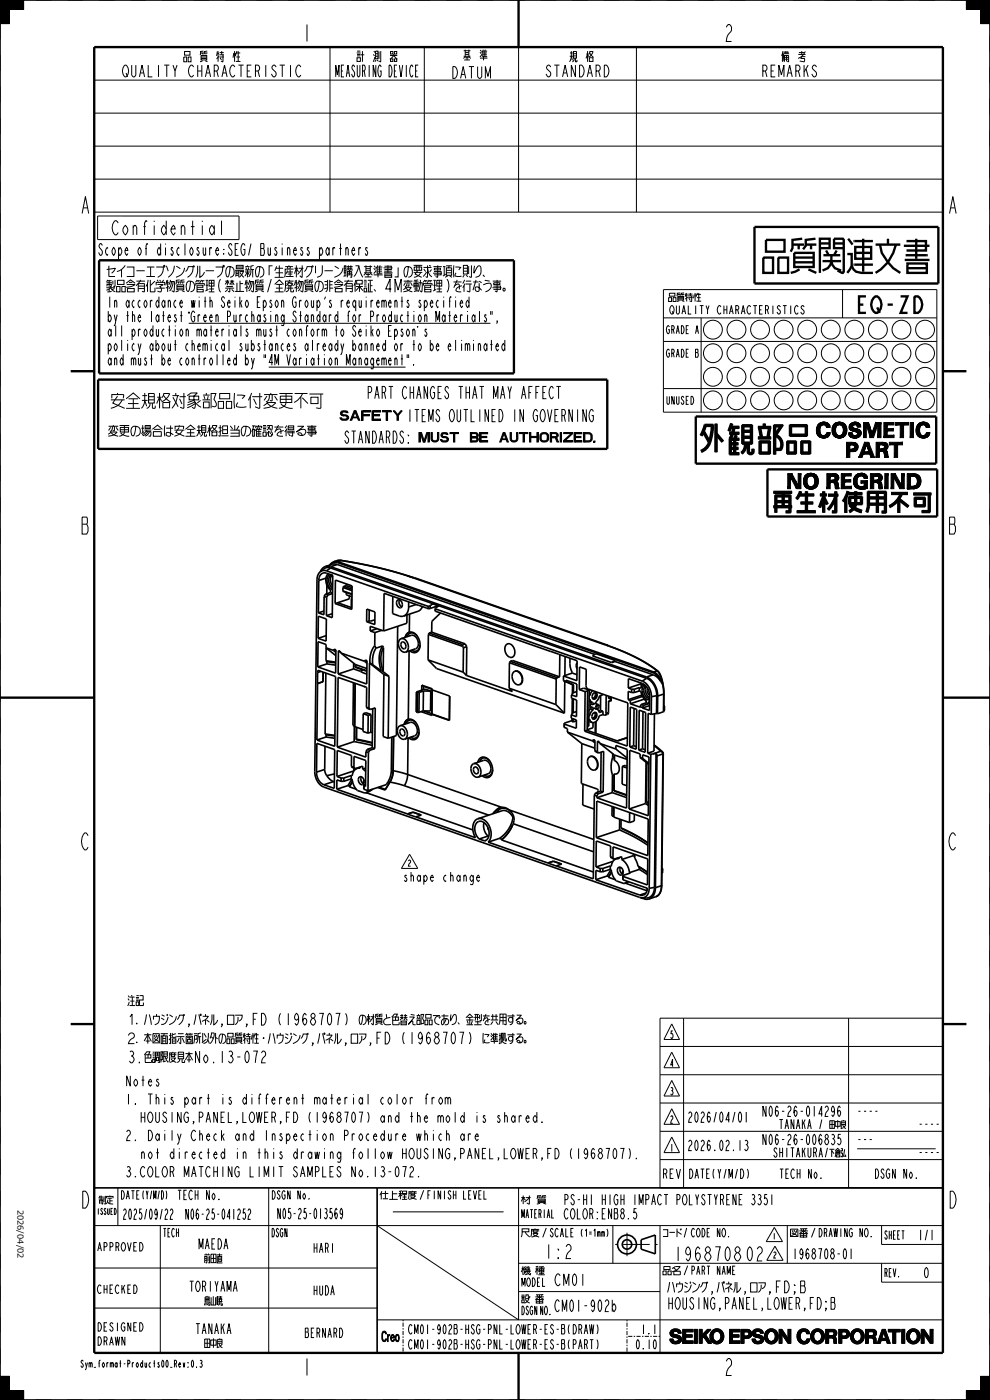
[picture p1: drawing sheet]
<svg xmlns="http://www.w3.org/2000/svg" width="210mm" height="297mm" viewBox="0 0 210 297" stroke-linecap="round" stroke-linejoin="round" font-family="sans-serif">
<defs><g id="words">
<text font-size="10.4" x="161.5" y="58.1">品質関連文</text>
<g font-size="4.7">
<text x="64" y="8.8">1</text>
<text x="153.5" y="8.8">2</text>
<text x="17" y="45.3">A</text>
<text x="201" y="45.3">A</text>
<text x="23.4" y="86.7">安全規格対象部品に付変更不可</text>
<text x="17" y="113.3">B</text>
<text x="201" y="113.3">B</text>
<text x="17" y="180.3">C</text>
<text x="201" y="180.3">C</text>
<text x="17" y="256.3">D</text>
<text x="201" y="256.3">D</text>
<text x="64" y="291.8">1</text>
<text x="153.5" y="291.8">2</text>
</g>
<g font-size="4.6">
<text x="181.5" y="66.4">EQ-ZD</text>
<text x="172.9" y="92.8">COSMETIC</text>
<text x="179.2" y="97">PART</text>
<text x="166.8" y="103.7">NO REGRIND</text>
</g>
<g font-size="3.9">
<text x="23.5" y="49.8">Confidential</text>
<text x="115.4" y="267">1:2</text>
<text x="142.8" y="267.5">196870802</text>
</g>
<g font-size="3.6">
<text x="22.5" y="58.9">セイコーエプソングループの最新の「生産材グリーン購入基準書」の要求事項に則り、</text>
<text x="22.5" y="62">製品含有化学物質の管理(禁止物質/全廃物質の非含有保証、4M変動管理)を行なう事。</text>
</g>
<g font-size="3.4">
<text x="77.7" y="84.6">PART CHANGES THAT MAY AFFECT</text>
<text x="86.2" y="89.5">ITEMS OUTLINED IN GOVERNING</text>
<text x="22.9" y="92.6">変更の場合は安全規格担当の確認を得る事</text>
<text x="72.8" y="94">STANDARDS:</text>
</g>
<g font-size="3.3">
<text x="24.7" y="16.3">QUALITY CHARACTERISTIC</text>
<text x="33.6" y="13.2">品　質　特　性</text>
<text x="70.3" y="16.3">MEASURING DEVICE</text>
<text x="71.9" y="13.2">計　測　器</text>
<text x="94.3" y="16.6">DATUM</text>
<text x="96" y="12.9">基　準</text>
<text x="114.2" y="16.3">STANDARD</text>
<text x="118.5" y="13.2">規　格</text>
<text x="160.2" y="16.3">REMARKS</text>
<text x="163.5" y="13.2">備　考</text>
<text x="20.7" y="54.2">Scope of disclosure：</text>
<text x="48.2" y="54.2">SEG/ Business partners</text>
<text x="27" y="213.5">注記</text>
<text x="27" y="217.5">１．ハウジング,パネル,ロア,FD (1968707) の材質と色替え部品であり、金型を共用する。</text>
<text x="27" y="221.5">２．本図面指示箇所以外の品質特性・ハウジング,パネル,ロア,FD (1968707) に準拠する。</text>
<text x="27" y="225.5">3.色調限度見本No.13-072</text>
<text x="117.5" y="272.8">CM01</text>
<text x="141.5" y="274.3">ハウジング,パネル,ロア,FD;B</text>
<text x="117.5" y="278.3">CM01-902b</text>
<text x="141.5" y="277.8">HOUSING,PANEL,LOWER,FD;B</text>
</g>
<g font-size="3">
<text x="22.6" y="65.2">In accordance with Seiko Epson Group's requirements specified</text>
<text x="22.6" y="68.3">by the latest“Green Purchasing Standard for Production Materials&quot;,</text>
<text x="22.6" y="71.4">all production materials must conform to Seiko Epson’s</text>
<text x="22.6" y="74.4">policy about chemical substances already banned or to be eliminated</text>
<text x="22.6" y="77.5">and must be controlled by &quot;4M Variation Management&quot;.</text>
</g>
<g font-size="2.9">
<text x="26.5" y="230.4">Notes</text>
<text x="26.5" y="234.3">1. This part is different material color from</text>
<text x="28.1" y="238.1">HOUSING,PANEL,LOWER,FD (1968707) and the mold is shared.</text>
<text x="145.7" y="238.1">2026/04/01</text>
<text x="161.5" y="236.9">N06-26-014296</text>
<text x="26.5" y="242">2. Daily Check and Inspection Procedure which are</text>
<text x="28.1" y="245.8">not directed in this drawing follow HOUSING,PANEL,LOWER,FD (1968707).</text>
<text x="145.7" y="244.1">2026.02.13</text>
<text x="161.5" y="242.9">N06-26-006835</text>
<text x="26.5" y="249.7">3.COLOR MATCHING LIMIT SAMPLES No.13-072.</text>
<text x="25.9" y="258.7">2025/09/22 N06-25-041252</text>
<text x="58.6" y="258.6">N05-25-013569</text>
<text x="119.5" y="258.6">COLOR:ENB8.5</text>
<text x="194.7" y="263.1">1/1</text>
<text x="42" y="265">MAEDA</text>
<text x="43.3" y="268">前田直</text>
<text x="168" y="267.1">1968708</text>
<text x="177.2" y="267.1">-01</text>
<text x="40" y="274">TORIYAMA</text>
<text x="195.7" y="271.1">0</text>
<text x="43.3" y="277">鳥山暁</text>
<text x="41.3" y="283">TANAKA</text>
<text x="43.3" y="286">田中良</text>
<text x="81" y="284.6">Creo</text>
</g>
<g font-size="2.6">
<text x="141.7" y="64">品質特性</text>
<text x="72.1" y="89.2">SAFETY</text>
<text x="88.9" y="93.8">MUST BE AUTHORIZED.</text>
<text x="85.4" y="187">shape change</text>
<text x="165.1" y="239.5">TANAKA / 田中良</text>
<text x="180.5" y="236.8">----</text>
<text x="193.5" y="239.5">----</text>
<text x="163.9" y="245.5">SHITAKURA/下倉弘</text>
<text x="180.5" y="242.8">---</text>
<text x="193.5" y="245.5">----</text>
<text x="140.4" y="250">REV</text>
<text x="146" y="250">DATE(Y/M/D)</text>
<text x="165.2" y="250">TECH No.</text>
<text x="185.4" y="250">DSGN No.</text>
<text x="20.9" y="255.5">制定</text>
<text x="80.5" y="254.5">仕上程度/</text>
<text x="110.5" y="255.5">材質 PS-HI HIGH IMPACT POLYSTYRENE 3351</text>
<text x="110.5" y="262.5">尺度/</text>
<text x="140.5" y="262.5">コード/</text>
<text x="167.5" y="262.5">図番/</text>
<text x="66.3" y="265.8">HARI</text>
<text x="66.3" y="274.8">HUDA</text>
<text x="110.5" y="270.5">機種</text>
<text x="140.5" y="270.5">品名/</text>
<text x="110.5" y="276.5">設番</text>
<text x="64.5" y="283.8">BERNARD</text>
<text x="86.5" y="283">CM01-902B-HSG-PNL-LOWER-ES-B</text>
<text x="86.5" y="286.2">CM01-902B-HSG-PNL-LOWER-ES-B</text>
<text x="120.1" y="283">(DRAW)</text>
<text x="120.1" y="286.2">( PART)</text>
<text x="134.7" y="286.2">0.10</text>
<text x="135.9" y="283">1.1</text>
</g>
<g font-size="2.3">
<text x="141.9" y="66.6">QUALITY　CHARACTERISTICS</text>
<text x="25.5" y="254.4">DATE(Y/M/D) TECH No.</text>
<text x="57.5" y="254.4">DSGN No.</text>
<text x="90.5" y="254.4">FINISH LEVEL</text>
<text x="34.5" y="262.4">TECH</text>
<text x="57.5" y="262.4">DSGN</text>
<text x="110.5" y="258.4">MATERIAL</text>
<text x="116.5" y="262.4">SCALE （１＝１ｍｍ）</text>
<text x="146.5" y="262.4">CODE NO.</text>
<text x="173.5" y="262.4">DRAWING NO.</text>
<text x="187.5" y="262.9">SHEET</text>
<text x="20.5" y="265.4">APPROVED</text>
<text x="20.5" y="274.4">CHECKED</text>
<text x="110.5" y="272.9">MODEL</text>
<text x="146.5" y="270.4">PART NAME</text>
<text x="187.5" y="270.9">REV.</text>
<text x="110.5" y="278.9">DSGNNO.</text>
<text x="20.5" y="282.4">DESIGNED</text>
<text x="20.5" y="285.4">DRAWN</text>
</g>
<g font-size="2.2">
<text x="141.2" y="70.8">GRADE A</text>
<text x="141.2" y="75.8">GRADE B</text>
<text x="141.2" y="85.8">UNUSED</text>
</g>
<g font-size="2.1">
<text x="142.1" y="220.3">5</text>
<text x="142.1" y="226.3">4</text>
<text x="142.1" y="232.3">3</text>
<text x="142.1" y="238.3">2</text>
<text x="142.1" y="244.3">1</text>
</g>
<text font-size="2" x="17" y="290.1">Sym_format-Products00_Rev:0.3</text>
<text font-size="1.8" x="3.7" y="256.7" transform="rotate(90 3.7 256.7)">2026/04/02</text>
<g font-size="1.7">
<text x="86.4" y="183.8">2</text>
<text x="20.5" y="257.7">ISSUED</text>
<text x="163.8" y="262.9">1</text>
<text x="163.9" y="266.9">2</text>
</g>
</g></defs>
<g fill="none" stroke="#000" stroke-width=".21">
<path d="M0 0h5v2h-3v3h-2zM20 10h180v35h-180zM20 17h180M70 10v35M90 10v35M110 10v35M135 10v35M205 0h5v5h-2v-3h-3zM20 24h180M20 31h180M20 38h180M20.7 45.8h30v5h-30z"/>
<path d="M45.5 48.6l-.6-.8a1.2 1.2 0 0 0 0 2l.6-.7M45.5 47.8v2M45.8 53.1h.6l-.3-.6a1.14 1.14 0 0 0 0 1.7l.3-.4M47 46.8v3M76.1 52.5v1.7M76.5 52.7l-.1-.2h-.1l-.2 .4M77.9 52.7l-.1-.2h-.2a.56 .56 0 0 0 .3 .8l.1 .5-.2 .4h-.2l-.1-.4M40 68.6h64M57 77.9h29M82.4 76.5h.6l-.3-.6a1.05 1.05 0 0 0 0 1.6l.3-.4M83.7 70.4l.3-.6a.91 .91 0 0 1-.2 1.6l-.1-.6M83.7 69.8v2.3"/>
<path d="M83.8 76.3l.1-.4h.2l.1 .4v1.2M83.8 75.9v1.6M85.3 75.2v2.3M85.4 70l-.2-.2a.52 .52 0 0 0 .2 .8l.1 .4-.2 .4h-.1l-.2-.4M86.5 69.8a1.05 1.05 0 0 1 0 1.6 1.05 1.05 0 0 1 0-1.6zM87.6 70.2l.1-.4h.2l.1 .4v1.2M87.6 69.8v1.6M87.7 77.3l.1 .2zM90 64.3l.3-.6a.91 .91 0 0 1-.1 1.5l-.2-.5M90.5 70l-.3-.2a.52 .52 0 0 0 .3 .8l.1 .4-.2 .4h-.2l-.1-.4M91.3 64.3h.5l-.2-.6a1.05 1.05 0 0 0 0 1.5l.2-.3M93 63.9l-.1-.2a1.05 1.05 0 0 0 0 1.5l.1-.2"/>
<path d="M94.1 63.7v1.5M95.1 67h.5M95.4 66v2.3M95.7 63.1l-.2-.2-.1 .4v1.9M96.3 67.3h.6l-.3-.5a1.05 1.05 0 0 0 0 1.5l.3-.4M96.6 63.7v1.5M96.6 72.1v2.3M97.6 64.3h.5l-.2-.6a1.05 1.05 0 0 0 0 1.5l.2-.3M97.7 66.8v1.5M97.9 72.1v.2M97.9 72.9v1.5M98.1 67l-.3-.2-.1 .3"/>
<path d="M98.7 73.3l.2-.4h.1l.2 .4v1.1M98.7 72.9v1.5M99.2 73.3l.1-.4h.2l.2 .4v1.1M99.2 66v.2M99.2 66.8v1.5M99.5 64.3l-.3-.6a1.05 1.05 0 0 0 0 1.5l.3-.5M99.5 62.9v2.3M100.4 72.1v.2M100.4 72.9v1.5M100.8 67.3l-.4-.5a1.05 1.05 0 0 0 0 1.5l.4-.6M100.8 66.8v1.5M101.5 73.3l.1-.4h.2l.1 .4v1.1"/>
<path d="M101.5 72.9v1.5M101.7 66v2.3M103.1 67l-.2-.2a.52 .52 0 0 0 .2 .7l.1 .4-.1 .4h-.2l-.2-.4M103.3 73.5l-.3-.6a1.05 1.05 0 0 0 0 1.5l.3-.6M103.3 72.9v1.5M104 73.1h.5M104.1 66v.8M104.2 72.1v2.3M104.4 66v.8M105.2 73.5h.5l-.2-.6a1.05 1.05 0 0 0 0 1.5l.2-.4M105.5 68.3l-.1-.2-.1 .6M107.1 73.5l-.3-.6a1.05 1.05 0 0 0 0 1.5l.3-.6"/>
<path d="M107.1 72.1v2.3M140.7 67.4h58M140.7 72.4h58M140.7 61.4h58v26h-58zM148.7 67.4v20M178.7 61.4v6M140.7 82.4h58M85.2 184.2l1.7-3 1.7 3M140 216h60v36h-60zM145 216v36M180 216v36M82.5 233l.2-.2a.87 .87 0 0 1 0 1.5 .85 .85 0 0 1-.2-1.3z"/>
<path d="M84.2 232.1v2.2M85.6 233l.2-.2a.87 .87 0 0 1 0 1.5 .85 .85 0 0 1-.2-1.3zM87 232.8v1.5M87.5 233l-.3-.2-.2 .4M90.2 233h.4M90.8 232.3l-.2-.2-.2 .3v1.9M91.6 232.8v1.5M92.1 233l-.3-.2-.2 .4M93.3 233l.2-.2a.87 .87 0 0 1 0 1.5 .85 .85 0 0 1-.2-1.3zM94.4 233.2l.2-.4h.2l.2 .4v1.1M94.4 232.8v1.5M94.7 239.8v2.2"/>
<path d="M95 233.2l.2-.4h.2l.2 .4v1.1M111.6 237.2h.6l-.2-.5a.87 .87 0 0 0 0 1.4l.2-.3M113.9 237.2l-.4-.5a.87 .87 0 0 0 0 1.4l.4-.5M113.9 235.9v2.2M114.9 237.9l.1 .2zM140 222h60M140 228h60M140 234h60M140.8 220.5l1.7-3.3 1.6 3.3M142.5 235.2l1.6 3.3h-3.3zM142.5 229.2l1.6 3.3h-3.3zM142.5 223.2l1.6 3.3h-3.3z"/>
<path d="M20 252v35M25 252v8M57 252v35M83.3 257.1h23.5M93.7 240.7l-.2-.2a.87 .87 0 0 0 0 1.5l.2-.2M94.7 240.9v-.2l.4-.2 .2 .4v1.1M98.5 241.1l-.4-.6a.87 .87 0 0 0 0 1.5l.4-.6M98.5 240.5v1.5M99.3 240.5v1.5M99.8 240.7l-.3-.2-.2 .4M100.8 241.1h.7l-.3-.6a.87 .87 0 0 0 0 1.5l.3-.4M110 252v28l-30-20"/>
<path d="M126.1 244l-.3-.4a1.63 1.63 0 0 0 0 2.2 .78 .78 0 0 0 0-1.3l-.3 .2-.1 .4M127.1 244.7l.2-.2a.64 .64 0 0 1 .5 .7 .64 .64 0 0 1-.5 .6l-.4-.5zM127.3 244.5a.47 .47 0 0 1-.3-.5 .47 .47 0 0 1 .5-.4 .5 .5 0 0 1 .2 .5 .5 .5 0 0 1-.2 .4M128.5 243.6h.8l-.4 2.2M130.2 243.8l.2-.2a1.63 1.63 0 0 1 0 2.2 1.71 1.71 0 0 1-.2-2zM131.6 243.6h.8l-.4 2.2M133.4 243.6a2.19 2.19 0 0 1 0 2.2M135 245.6l.1 .2zM140 246h60M142.5 241.2l1.6 3.3h-3.3zM181.8 243.7h16.7M200 240h-60"/>
<path d="M20 269h60M20 260h180M20 277.5h60M34 260v27M130 260v8M130.5 264h.6M132.2 264h5.6M133 261.5v5M138.9 264h.6M140 260v27M140 274h-30M164.3 260.4l1.7 3h-3.5z"/>
<path d="M164.4 264.4l1.7 3h-3.4zM167 260v8M187 260v4h13M187 268v4h13M200 268h-90M0 292h2v3h3v2h-5zM42.5 288.7l.1-.1 .2 .1 .1 .2-.2 .3a.48 .48 0 0 1 .2 .5 .48 .48 0 0 1-.3 .4l-.2-.3M42.6 289.2h.1M80 280h120M142.1 284.1l.6 .1h-.6zM142.1 284.2h.7zM142.2 284.3h.6z"/>
<path d="M142.2 282.8h.6zM142.2 282.9h.6zM142.2 282.7h.6zM142.2 284.4h.7zM142.2 283h.7zM142.2 282.7l.6-.1zM142.2 283.1h.8zM142.2 282.6l.7-.1zM142.2 284.5h.8zM142.2 283.2h1.2zM142.2 282.5l1-.1zM142.3 283.2h1.4z"/>
<path d="M142.3 282.4h2l.2 .4h-.6l-.4-.3zM142.3 284.6h2.1l-.2 .2-1.6 .1zM142.3 283.3h1.7zM142.3 283.4l1.7-.1 .3 .2-1.6 .1zM142.4 282.2l.4-.2 .6-.1 .6 .2 .3 .3 .2 .4h-.6l-.2-.3-.4-.1-.3 .1-.2 .3 .1 .2 1.1 .3 .4 .4 .1 .6-.3 .5-1.1 .3-.8-.5-.2-.5h.6l.2 .3 .3 .2 .5-.1 .2-.3-.2-.3-1-.3-.4-.3-.1-.6zM142.4 282.2a1.41 1.41 0 0 1 1.9 .2h-2zM142.6 284.9l1.6-.1a1.68 1.68 0 0 1-1.6 .1zM142.7 283.6l1.6-.1 .2 .4v.5l-.8 .1 .2-.3-.1-.3zM143.4 284.6l1.1-.2-.1 .2zM144.8 282h2.2v.5h-1.6l-.6 2.5zM144.8 282h2.2v.5h-1.6v.7h1.4v.5h-1.4v.8h1.6v.5h-2.2zM145.4 282.5v.7h1.4v.5h-1.4l-.6 1.3z"/>
<path d="M145.4 283.7v.8h1.6v.5h-2.2zM147.3 282h.6v3h-.6zM148.3 282h.6v1.2l.4 .4-.4 .4v1h-.6zM148.3 282h.6v1.2l1.2-1.2h.7l-1.1 1.2 1.2 1.8h-.7l-.9-1.4-.4 .4v1h-.6zM150.1 282h.7l-1.1 1.2 1.2 1.8h-.7l-1.3-1.8zM150.6 283.7l.6-.2 .1 .3-.6 .2zM150.6 283.2l.7-.1-.1 .4-.6 .2zM150.7 283l.7-.1-.1 .2-.7 .1zM150.7 284l.6-.2v.2l-.6 .1zM150.7 284.1l.6-.1 .2 .3-.6 .1zM150.8 282.7h.7l-.1 .2-.7 .1zM150.9 282.6l.8-.1-.2 .2h-.7z"/>
<path d="M150.9 284.4l.6-.1 .1 .1-.7 .1zM150.9 282.5l1.1-.1-1.1 .2zM150.9 284.5l.7-.1 .2 .1-.8 .1zM151 282.4a1.38 1.38 0 0 1 2.1 0l-2.2 .1zM151 284.6l2.2-.1a1.39 1.39 0 0 1-2.2 .1zM151.1 282.3l.5-.3 .6-.1 .6 .2 .4 .4 .3 .6v.7l-.2 .6-.4 .5-.5 .2h-.6l-.5-.2-.4-.4-.3-1.1zM151.6 282.6l.6-.2 .6 .6v.9l-.5 .6h-.6l-.4-.5v-.7zM152 282.4h1.1l.4 .9v.7l-.3 .5-1 .1a1.13 1.13 0 0 0 .7-1.2 1.13 1.13 0 0 0-.9-1zM152.1 284.6l1.1-.1zM154.8 282h2.1v.5h-1.5l-.6 2.5zM154.8 282h2.1v.5h-1.5v.7h1.4v.5h-1.4v.8h1.6v.5h-2.2zM155.4 282.5v.7h1.4v.5h-1.4l-.6 1.3z"/>
<path d="M155.4 283.7v.8h1.6v.5h-2.2zM157.2 282l.6 .5v.9h1.5l-1.5 .5v1.1h-.6zM157.2 282h1.4l.4 .2-1.2 .3zM157.2 282l1.6 .1 .4 .3 .2 .4v.6l-.4 .4-1.2 .1v1.1h-.6zM157.8 282.5l1.2-.3 .4 .6-.1 .6h-.8l.3-.2v-.5l-.3-.1zM157.8 283.9l1.5-.5-.5 .5zM157.8 282.5l.9 .1 .2 .3-.1 .3-.3 .2h-.7zM159.6 284.1l.6 .1h-.6zM159.6 284.2h.6zM159.6 284.3h.6zM159.6 282.8h.6zM159.6 282.9h.6z"/>
<path d="M159.6 282.7h.6zM159.6 284.4h.7zM159.6 283h.7zM159.6 282.7l.7-.1zM159.6 283.1h.9zM159.6 282.6l.8-.1zM159.7 284.5h.7zM159.7 283.2h1.1zM159.7 282.5l.9-.1zM159.7 283.2h1.5zM159.7 282.4h2.1l.1 .4h-.6l-.4-.3zM159.7 284.6h2.2l-.3 .2-1.6 .1z"/>
<path d="M159.7 283.3h1.7zM159.8 283.4l1.6-.1 .4 .2-1.7 .1zM159.9 282.2l.4-.2 .6-.1 .5 .2 .4 .3 .1 .4h-.6l-.1-.3-.4-.1-.4 .1-.2 .3 .2 .2 1.1 .3 .4 .4 .1 .6-.4 .5-1.1 .3-.8-.5-.1-.5h.6l.1 .3 .4 .2 .5-.1 .2-.3-.2-.3-1.1-.3-.4-.3-.1-.6zM159.9 282.2a1.41 1.41 0 0 1 1.9 .2h-2.1zM160 284.9l1.6-.1a1.68 1.68 0 0 1-1.6 .1zM160.1 283.6l1.7-.1 .2 .4v.5l-.8 .1 .2-.3-.1-.3zM160.8 284.6l1.2-.2-.1 .2zM162.2 283.7l.6-.2v.3l-.6 .2zM162.2 283.2l.6-.1v.4l-.6 .2zM162.2 283l.7-.1-.1 .2-.6 .1zM162.2 284l.6-.2 .1 .2-.6 .1zM162.3 284.1l.6-.1 .1 .3-.6 .1z"/>
<path d="M162.3 282.7h.8l-.2 .2-.7 .1zM162.4 282.6l.9-.1-.2 .2h-.8zM162.4 284.4l.6-.1 .1 .1-.6 .1zM162.5 282.5l1.1-.1-1.2 .2zM162.5 284.5l.6-.1 .3 .1-.8 .1zM162.6 282.4a1.38 1.38 0 0 1 2 0l-2.1 .1zM162.6 284.6l2.1-.1a1.39 1.39 0 0 1-2.1 .1zM162.6 282.3l.6-.3 .6-.1 .5 .2 .5 .4 .2 .6 .1 .7-.3 .6-.4 .5-.5 .2h-.5l-.5-.2-.5-.4-.2-1.1zM163.1 282.6l.7-.2 .6 .6v.9l-.5 .6h-.6l-.4-.5-.1-.7zM163.6 282.4h1l.5 .9-.1 .7-.3 .5-.9 .1a1.13 1.13 0 0 0 .7-1.2 1.13 1.13 0 0 0-.9-1zM163.7 284.6l1-.1zM165.3 282h.6l1.3 2 .5-2v3h-.5l-1.3-2v2h-.6z"/>
<path d="M165.3 282h.6l1.3 2v-2h.5v3h-.5l-1.3-2v2h-.6zM167.2 282h.5l-.5 2zM169.1 283.6l.6-.1 .1 .3-.7 .1zM169.1 283.1l.7-.1-.1 .5-.6 .1zM169.1 283l.8-.1-.1 .1-.7 .1zM169.1 283.9l.7-.1v.2l-.6 .1zM169.2 282.8l.7-.1v.2l-.8 .1zM169.2 284.1l.6-.1 .2 .2-.7 .2zM169.2 282.7l.8-.1-.8 .2zM169.3 282.6l1-.1-1.1 .2zM169.3 284.4l.7-.2 .1 .2-.7 .1zM169.4 282.5l1.1-.1-1.2 .2z"/>
<path d="M169.4 284.5l1.3 .1 .3-.2 .2-.3h.6l-.2 .5-2 .1zM169.4 284.5h.9zM169.5 282.3l.5-.3 .6-.1 .6 .2 .4 .3 .1 .5h-.6l-.2-.4-.5-.1-.5 .3-.2 .6 .2 .8 .4 .4h.6l.3-.4h.6l-.1 .4-.4 .4-1 .2-.9-.6-.3-1.2zM169.6 282.2a1.46 1.46 0 0 1 1.7 0zM169.6 282.2h1.7l.4 .7h-.6l-.1-.3-.3-.2-1.3 .1zM169.6 284.7l2-.1-.1 .2zM169.7 284.8h1.8l-.2 .1-1.4 .1zM169.9 285l1.4-.1-.3 .1zM170.2 285.1l.8-.1zM172 283.7l.6-.2v.3l-.6 .2zM172 283.2l.7-.1-.1 .4-.6 .2zM172 283l.7-.1v.2l-.7 .1z"/>
<path d="M172 284l.6-.2 .1 .2-.6 .1zM172.1 284.1l.6-.1 .1 .3-.6 .1zM172.1 282.7h.8l-.2 .2-.7 .1zM172.2 282.6l.9-.1-.2 .2h-.8zM172.2 284.4l.6-.1 .2 .1-.7 .1zM172.3 282.5l1.1-.1-1.2 .2zM172.3 284.5l.7-.1 .2 .1-.8 .1zM172.4 282.4a1.38 1.38 0 0 1 2.1 0l-2.2 .1zM172.4 284.6l2.2-.1a1.39 1.39 0 0 1-2.2 .1zM172.5 282.3l.5-.3 .6-.1 .5 .2 .5 .4 .3 .6v.7l-.3 .6-.4 .5-.5 .2h-.5l-.5-.2-.4-.4-.3-1.1zM172.9 282.6l.7-.2 .6 .6v.9l-.5 .6h-.6l-.4-.5-.1-.7zM173.4 282.4h1.1l.4 .9-.1 .7-.2 .5-1 .1a1.13 1.13 0 0 0 .7-1.2 1.13 1.13 0 0 0-.9-1z"/>
<path d="M173.5 284.6l1.1-.1zM175.2 282l.6 .5v.8h1.5l-.4 .3 .4 .2h-1.5v1.2h-.6zM175.2 282h1.7l.5 .4-1.6 .1zM175.2 282h1.6l.5 .3 .2 .7-.6 .6 .5 .3 .1 1.1h-.6l-.1-.9-.5-.3h-.5v1.2h-.6zM175.8 282.5l1.6-.1 .1 .7-.2 .2h-.8l.4-.2-.1-.4-.3-.2zM175.8 283.8h1.5l.2 1.1h-.6l-.1-.7-.2-.3zM175.8 282.5h.9l.2 .3v.3l-.3 .2h-.8zM176.9 284.9l.6 .1zM177.9 282l.7 .5v.9h1.5l-1.5 .5v1.1h-.7zM177.9 282h1.4l.5 .2-1.2 .3zM177.9 282l1.7 .1 .4 .3 .2 .4-.1 .6-.3 .4-1.2 .1v1.1h-.7zM178.6 282.5l1.2-.3 .4 .6-.1 .6h-.9l.4-.2-.1-.5-.2-.1z"/>
<path d="M178.6 283.9l1.5-.5-.6 .5zM178.6 282.5l.8 .1 .2 .3-.1 .3-.2 .2h-.7zM180.4 283.7l.6-.2 .1 .3-.6 .2zM180.4 283.2l.7-.1-.1 .4-.6 .2zM180.5 283l.7-.1-.1 .2-.7 .1zM180.5 284l.6-.2v.2l-.6 .1zM180.5 284.1l.6-.1 .2 .3-.7 .1zM180.6 282.7h.7l-.1 .2-.7 .1zM180.6 282.6l.9-.1-.2 .2h-.7zM180.6 284.4l.7-.1 .1 .1-.7 .1zM180.7 282.5l1.1-.1-1.2 .2zM180.7 284.5l.7-.1 .2 .1-.8 .1z"/>
<path d="M180.8 282.4a1.38 1.38 0 0 1 2.1 0l-2.2 .1zM180.8 284.6l2.2-.1a1.39 1.39 0 0 1-2.2 .1zM180.9 282.3l.5-.3 .6-.1 .6 .2 .4 .4 .3 .6v.7l-.2 .6-.5 .5-.4 .2h-.6l-.5-.2-.4-.4-.3-1.1zM181.3 282.6l.7-.2 .6 .6v.9l-.5 .6h-.6l-.4-.5-.1-.7zM181.8 282.4h1.1l.4 .9v.7l-.3 .5-1 .1a1.13 1.13 0 0 0 .7-1.2 1.13 1.13 0 0 0-.9-1zM181.9 284.6l1.1-.1zM183.6 282l.6 .5v.8h1.5l-.3 .3 .3 .2h-1.5v1.2h-.6zM183.6 282h1.7l.5 .4-1.6 .1zM183.6 282h1.7l.5 .3 .1 .7-.5 .6 .4 .3 .1 1.1h-.5l-.2-.9-.4-.3h-.6v1.2h-.6zM184.2 282.5l1.6-.1 .1 .7-.2 .2h-.8l.4-.2v-.4l-.3-.2zM184.2 283.8h1.5l.2 1.1h-.6v-.7l-.2-.3zM184.2 282.5h.9l.2 .3v.3l-.3 .2h-.8z"/>
<path d="M185.3 284.9l.6 .1zM187.1 282l.4 .6-.5 1.3h.9l-.1-1.9 1 3h-.6l-.2-.6h-1.1l-.2 .6h-.6zM187.1 282h.7l.1 1.9zM187.1 282h.7l1 3h-.6l-.2-.6h-1.1l-.2 .6h-.6zM187.5 282.6l.4 1.3h-.9zM188.4 282h2.5v.5h-.9v2.5h-.6v-2.5h-1zM191.3 282h.6v3h-.6zM192.3 283.7l.6-.2v.3l-.6 .2zM192.3 283.2l.7-.1-.1 .4-.6 .2zM192.3 283l.7-.1v.2l-.7 .1zM192.3 284l.6-.2 .1 .2-.6 .1zM192.4 284.1l.6-.1 .1 .3-.6 .1z"/>
<path d="M192.4 282.7h.8l-.2 .2-.7 .1zM192.5 282.6l.9-.1-.2 .2h-.8zM192.5 284.4l.6-.1 .2 .1-.7 .1zM192.6 282.5l1.1-.1-1.2 .2zM192.6 284.5l.7-.1 .2 .1-.8 .1zM192.7 282.4a1.38 1.38 0 0 1 2.1 0l-2.2 .1zM192.7 284.6l2.2-.1a1.39 1.39 0 0 1-2.2 .1zM192.8 282.3l.5-.3 .6-.1 .5 .2 .5 .4 .3 .6v.7l-.2 .6-.5 .5-.5 .2h-.5l-.5-.2-.4-.4-.3-1.1zM193.2 282.6l.7-.2 .6 .6v.9l-.5 .6h-.6l-.4-.5-.1-.7zM193.7 282.4h1.1l.4 .9-.1 .7-.2 .5-1 .1a1.13 1.13 0 0 0 .7-1.2 1.13 1.13 0 0 0-.9-1zM193.8 284.6l1.1-.1zM195.4 282h.6l1.3 2 .6-2v3h-.6l-1.3-2v2h-.6z"/>
<path d="M195.4 282h.6l1.3 2v-2h.6v3h-.6l-1.3-2v2h-.6zM197.3 282h.6l-.6 2zM205 295h3l2 2h-5zM205 295h3v-3h2v5h-5zM208 292h2v5l-2-2z"/>
<circle cx="151.2" cy="69.9" r="2"/>
<circle cx="151.2" cy="79.9" r="2"/>
<circle cx="151.2" cy="74.9" r="2"/>
<circle cx="156.2" cy="69.9" r="2"/>
<circle cx="156.2" cy="79.9" r="2"/>
<circle cx="156.2" cy="74.9" r="2"/>
<circle cx="161.2" cy="69.9" r="2"/>
<circle cx="161.2" cy="74.9" r="2"/>
<circle cx="161.2" cy="79.9" r="2"/>
<circle cx="166.2" cy="69.9" r="2"/>
<circle cx="166.2" cy="79.9" r="2"/>
<circle cx="166.2" cy="74.9" r="2"/>
<circle cx="171.2" cy="69.9" r="2"/>
<circle cx="171.2" cy="74.9" r="2"/>
<circle cx="171.2" cy="79.9" r="2"/>
<circle cx="176.2" cy="69.9" r="2"/>
<circle cx="176.2" cy="74.9" r="2"/>
<circle cx="176.2" cy="79.9" r="2"/>
<circle cx="181.2" cy="69.9" r="2"/>
<circle cx="181.2" cy="74.9" r="2"/>
<circle cx="181.2" cy="79.9" r="2"/>
<circle cx="186.2" cy="69.9" r="2"/>
<circle cx="186.2" cy="79.9" r="2"/>
<circle cx="186.2" cy="74.9" r="2"/>
<circle cx="191.2" cy="69.9" r="2"/>
<circle cx="191.2" cy="74.9" r="2"/>
<circle cx="191.2" cy="79.9" r="2"/>
<circle cx="196.2" cy="69.9" r="2"/>
<circle cx="196.2" cy="74.9" r="2"/>
<circle cx="196.2" cy="79.9" r="2"/>
<circle cx="151.2" cy="84.9" r="2"/>
<circle cx="156.2" cy="84.9" r="2"/>
<circle cx="161.2" cy="84.9" r="2"/>
<circle cx="166.2" cy="84.9" r="2"/>
<circle cx="171.2" cy="84.9" r="2"/>
<circle cx="176.2" cy="84.9" r="2"/>
<circle cx="181.2" cy="84.9" r="2"/>
<circle cx="186.2" cy="84.9" r="2"/>
<circle cx="191.2" cy="84.9" r="2"/>
<circle cx="196.2" cy="84.9" r="2"/>
</g>
<path d="M85.5 280v7M133 280v7M140 283.5h-7" fill="none" stroke="#000" stroke-width=".21" stroke-dasharray=".3 .3 .9 .3" stroke-linecap="butt"/>
<g fill="none" stroke="#000" stroke-width=".5">
<path d="M110 0v10M200 10h-180v277h180M200 10v277M21 55.2h88v24h-88zM160 48.1h39M15 78.8h5M160 60.1h39M200 78.8h5M20.8 80.5h108v14.7h-108zM147.6 88.4h51v10h-51zM162.8 99.6h36v10h-36zM0 148h20"/>
<path d="M200 148h10M15 217.3h5M200 217.3h5M110 287v10"/>
</g>
<g fill="none" stroke="#000" stroke-width=".35">
<path d="M0 0h210v297h-210zM148.5 92.3l.9-2.2h1.9a9.6 9.6 0 0 1-1.2 4.9l-1.3 .9M148.7 92.4l.8-2.2h1.7a9.4 9.4 0 0 1-1.2 4.8l-1.3 .8M148.8 92.5l.8-2.2h1.5a8.8 8.8 0 0 1-1.2 4.6l-1.2 .8M148.9 92.5l.8-2.1h1.2a8.5 8.5 0 0 1-1.1 4.4l-1.2 .8M149.1 91.8l1.3 2.2M149.2 91.6l1.2 2.2M149.2 91.5l1.3 2.2M149.3 91.3l1.2 2.2M151.7 89.9v6M151.8 89.9v6M151.9 92l1.5 1.7"/>
<path d="M151.9 91.8l1.6 1.8M151.9 92.2l1.4 1.5M151.9 92.4l1.3 1.4M151.9 89.9v6M152.1 89.9v6M154.7 92h2.1M154.7 91.8h2.1M154.7 91.7h2.1M154.7 92.1h2.1M154.7 93h2.1M154.7 93v3.4h2.1M154.9 90.8h1.9"/>
<path d="M155 90.7h1.8M155 94.1h1.6M155 95.2h1.6M155 94h1.6M155 94.2h1.6M155 94.3h1.6M155 95.1h1.6M155 94.9h1.6M155 95.3h1.6M155 90.6h1.8M155 89.8l-.5 1.6M155.1 90.5h1.7"/>
<path d="M155.2 89.8l-.6 1.7M155.3 89.9l-.6 1.6M155.4 89.9l-.6 1.7M155.5 90.7l-.4 1.4-.4 .9M155.6 90.7l-.4 1.5-.4 .9M155.7 93.3v2.9M155.7 90.7l-.2 1-.6 1.4M155.8 93.3v2.9M155.8 90.7l-.1 1-.6 1.4M155.9 93.2v3M156 92.3l-.3 .8M156 93.3v2.9"/>
<path d="M156.1 92.3l-.3 .8M156.2 92.4l-.3 .7M156.3 92.4l-.2 .7M156.8 93.3h-1.8v2.9h1.8M156.8 93.1h-1.9v3.2h1.9M156.8 93.4h-1.7v2.7h1.7M157.4 90.1h2.2v4.1h-2.2zM157.5 90.3h2v3.8h-2zM157.6 91.6h1.7M157.6 92.8h1.7M157.6 90.4h1.7v3.5h-1.7zM157.6 91.4h1.7"/>
<path d="M157.6 91.3h1.7M157.6 91.7h1.7M157.6 92.7h1.7M157.6 92.6h1.7M157.6 92.9h1.7M157.8 90.5h1.4v3.3h-1.4zM157.9 94.1a1.94 1.94 0 0 1-.7 1.9M158 94.1a2.07 2.07 0 0 1-.8 2M158.2 94.1a2.2 2.2 0 0 1-.9 2.1M158.3 94.1a2.32 2.32 0 0 1-.9 2.2M158.6 94.1v1.9M158.7 94.1v1.9"/>
<path d="M158.8 94.1v1.8M158.9 94.1v1.8l.2 .1 .4-.1v-.7M159.7 95.2v.7M159.7 95.9l-.5 .3-.4-.3M159.8 95.2v.7a.62 .62 0 0 1-.6 .4 .62 .62 0 0 1-.5-.4M159.9 95.2v.8M159.9 95.9a.75 .75 0 0 1-.7 .5 .75 .75 0 0 1-.7-.4M160.8 90.8h2.8M160.8 90.6h2.8M160.8 92.8h2.8M160.8 93.1h2.8M160.8 90.5h2.8"/>
<path d="M160.8 92.7h2.8M160.8 93h2.8M160.8 90.9h2.8M160.9 90.8l.4 2M161 93.6h2.4v2.7h-2.4zM161.1 90.8l.4 2M161.2 93.7h2.1v2.5h-2.1zM161.2 90.8l.4 2M161.3 93.8h1.8v2.3h-1.8zM161.3 90.8l.4 2M161.4 93.9h1.6v2h-1.6zM161.9 89.9v.7"/>
<path d="M162.1 89.9v.7M162.2 89.9v.7M162.3 89.9v.7M163.1 90.8l-.4 2M163.2 90.8l-.4 2M163.3 90.8l-.3 2M163.4 90.8l-.3 2M164.5 95.4h1.1a2.11 2.11 0 0 0-1.1-3.1l1.4-2h-1.6v6.1M164.5 95.1h1a1.86 1.86 0 0 0-1.4-2.6l1.3-2h-.9v5.9M164.5 95.3h1M164.5 95.5h1.2M165.5 95.3a1.98 1.98 0 0 0-1.2-2.9l1.4-2h-1.3v6"/>
<path d="M165.7 95.6a2.24 2.24 0 0 0-1-3.4l1.4-2h-2v6.2M166.9 93.6h2v2.7h-2zM167 93.7h1.8v2.5h-1.8zM167.2 93.8h1.5v2.3h-1.5zM167.3 94h1.2v1.9h-1.2zM167.5 90.1h3.7v2.4h-3.7zM167.6 90.2h3.5v2.2h-3.5zM167.7 90.4h3.3v1.9h-3.3zM167.9 90.5h2.9v1.6h-2.9zM169.9 93.6h2v2.7h-2zM170 93.7h1.8v2.5h-1.8zM170.2 93.8h1.5v2.3h-1.5z"/>
<path d="M170.3 93.9h1.2v2h-1.2zM70.9 119.1l-1 .8M70.9 119.1l.8 .1M71.3 119l-.4 .1M71.5 119.8l-.8-.1-1.7 .5M71.5 119.8l-1.4 .4M71.5 119.8l54.7 19M71.5 119.3h-.7l-.7 .5M71.5 119.3l67.1 23.4M71.7 119.2l-.2 .1M71.7 119.2l67 23.4M72.4 118.9l-1.1 .1"/>
<path d="M72.4 118.9a92.8 92.8 0 0 1 14 3.2M72.4 118.9l-.7 .3M72.4 118.9a93 93 0 0 1 14 3.2M72.4 118.9h.1M164.1 104.5h3.9M164.1 107.4h3.9M164.1 104.4h3.9M164.1 104.3h3.9M164.1 104.6h3.9M164.1 107.3h3.9M164.1 107.6h3.9M164.1 107.7h3.9"/>
<path d="M164.4 108.8v-3.8h3.3v3.8h-1M164.6 106.4h2.9M164.6 106.2h2.9M164.6 106.5h2.9M164.6 106.6h2.9M165.9 104.5v2.9M166.1 104.5v2.9M166.2 104.5v2.9M166.3 104.5v2.9M166.7 108.6h.9v-3.5h-3.1v3.7M166.7 108.5h.8v-3.2h-2.9v3.5M166.7 108.4h.7v-3h-2.6v3.4"/>
<path d="M169 108.5h4M169 108.4h4M169 108.7h4M169 108.6h4M169.6 104.2l-.8 1.6M169.8 104.2l-.9 1.6M169.8 106.8h2.7M169.8 106.9h2.7M169.8 106.6h2.7M169.8 106.5h2.7M169.9 104.2l-.5 1.1-.4 .6M170 104.3l-.5 1.1-.4 .6"/>
<path d="M170.9 104.2v4.3M171 104.2v4.3M171.1 104.2v4.3M171.3 104.2v4.3M174.5 104.2v4.6M174.7 105.7l-.8 2M174.7 104.2v4.6M174.7 105.3l-.9 2.3M174.7 105l-1 2.6M174.7 106l-.7 1.7M174.8 104.2v4.6M174.8 105.8l.6 1.2"/>
<path d="M174.8 105.5l.7 1.5M174.8 105.2l.9 1.7M174.8 106l.5 1.1M174.9 104.2v4.6M177.1 104.2v4.2h-.6M177.2 106l-.5 1-.9 1.3M177.2 105.7l-.6 1.3-.9 1.2M177.2 105.3l-.6 1.5-1 1.3M177.2 104.8l-.6 1.7-1.1 1.5M177.2 104.2v4.3h-.7M177.3 104.2v4.4h-.8M177.5 104.2v4.6h-1"/>
<path d="M179.2 106v2.8M179.4 105.8v3M179.5 105.5v3.3M179.6 105.3v3.5M179.7 104.1l-.3 1-.7 1.2M179.8 104.2l-.3 .9-.7 1.3M180 104.2l-.6 1.4-.5 .9M180.1 105.3v1.7h2.8v-1.7M180.1 104.3l-.3 .9-.8 1.3M180.1 107.2l1.2 1 1.5 .6M180.2 105.4h2.6v1.5h-2.6zM180.2 107.1l1.2 1 1.4 .5"/>
<path d="M180.3 107.1l1.2 .9 1.3 .5M180.3 105.6h2.4v1.2h-2.4zM180.4 107l1.1 .9 1.4 .5M180.4 105.7h2.2v1h-2.2zM180.5 106.9l1.1 .9 1.3 .5M181.3 104.2v2.6l-.6 1.1-.6 .5M181.5 104.2v2.6a2.4 2.4 0 0 1-1.4 1.7M181.6 104.2v2.6a2.53 2.53 0 0 1-1.4 1.8M181.7 104.2v2.6a2.65 2.65 0 0 1-1.5 1.9M184 104.3v3.1l-.3 1.2M184.1 104.4v3.1l-.3 1.2M184.3 106.8h3.5"/>
<path d="M184.3 105.6h3.5M184.3 106.9h3.5M184.3 104.5v3l-.4 1.2M184.3 105.4h3.5M184.3 105.7h3.5M184.3 107h3.5M184.3 105.8h3.5M184.3 107.1h3.5M184.4 104.6v2.9l-.3 1.2M185.9 104.5v4.3M186 104.5v4.3M186.2 104.5v4.3"/>
<path d="M186.3 104.5v4.3M187.6 104.6v3.8h-.6M187.8 104.5v4.1h-.8M187.9 104.4v4.3h-.9M188 104.3v4.5h-1M190.5 106.1v2.7M190.5 106l2.1 1.7M190.7 105.8l2 1.7M190.7 105.8v3M190.7 105.7l2.1 1.7M190.8 105.6v3.2M191 104.7l-1 1.6-1.4 1"/>
<path d="M191.1 104.7a4.8 4.8 0 0 1-2.5 2.7M191.2 104.7l-.5 1-.7 .9-1.3 .9M191.4 104.7l-.9 1.6-.8 .8-1 .6M192.7 107.6l-2.1-1.6v2.8M193.7 104.9h3.9M193.7 105h3.9M193.7 104.6h3.9M193.7 104.7h3.9M194 105.5h2.3v2h-2.3zM194.1 105.6h2v1.8h-2zM194.2 105.8h1.8v1.4h-1.8zM194.3 105.9h1.6v1.2h-1.6z"/>
<path d="M196.9 104.9v3.5h-1.4M197 104.9v3.6h-1.5M197.2 104.9v3.7h-1.7M197.3 104.9v3.8h-1.8M67.5 130.7l1.7 .6v4.7l-1.7-.6zM67.6 123.2l-.1 6.8M67.7 122.6l-.1 .6M67.7 122.6h.1M67.9 121.3h.1M67.9 121.3l-.5 .7-.2 1-.4 40.7 .2 1.4 .8 1.3 .9 .6 67.5 23.5M68.7 129.6l-1.2 .4M68.8 126.5l-.1 3.9-1.2-.4"/>
<path d="M68.8 126.5l.5 .2M69 120.2l-.6 .4-.5 .7M69 120.2h1.1M69 126.1l-.2 .4M69 126.1l.6 .1M69.1 122.6l-1.5 .6M69.2 137.4v-.7l-1.7-.6-.1 5.4M69.2 137.4l2 1.7M69.2 137.4l1.5 .6M69.2 137.5l-.1 2.7M69.2 134.9l-1.7 .5M69.2 121.1l-.7-.1-.6 .3"/>
<path d="M69.2 121.1l21.6 7.5M69.3 126.7l-.1 3.9M69.3 124.1v1.9M69.6 126.2l-.3 .5M69.6 121.7l-.1 .1M69.6 121.7l-.4 .7-.1 .9 .4 1.1 .6 .8v.5M70.1 121.9l-.6 .5-.1 1 .4 1.1 .7 .6M70.1 125.7l-1.1 .4M70.1 125.7l.4 .2M70.1 120.5h-1l-1.2 .8M70.1 120.5l-.9 .6M70.1 120.5l67 23.4"/>
<path d="M70.1 120.2l67 23.4M70.5 122.1l-.3 .4-.1 .6 .1 .6 .4 .6M70.5 130.2l-1.3 .4M70.5 125.1h.1M70.5 125.9l-.9 .3M70.6 125l-.1 .1M70.6 122.1l-.6 .2-.3 .8 .2 .9 .7 .7M70.6 122.1l-2-.6-.5 .4-.4 .7M70.6 122.1l-.1 8.9-1.3-.4M70.7 138l.5 .4M70.9 137.7l-.2 .3M70.9 137.7l.4 .2-.1 4.9-3.8-1.3"/>
<path d="M70.9 137.7l.4 .3M71.1 123.1l3.6 1.2-.1 5-3.5-1.3zM71.6 127.9l3 1M71.8 138l-.1 5M71.8 138l.3 .2 .2 .3M71.8 138l.5 .4M72.3 138.5l3.1 2.5M72.3 138.5l5 1.8M72.8 125.4l1.9 .7M72.8 125.4l1.9 .6M72.8 124.6v.8M72.8 124.6l1.9 .7"/>
<path d="M72.9 124.4l-.1 .2M72.9 124.4l1.8 .6M73.4 125.7v.5l1.3 .4M73.5 124.2l-.6 .2M73.5 124.2l1.2 .5M73.5 123.9v.3M74.1 126.4v.6l-3 1M74.7 126.9l-.2 .1v1.9M77.8 129.2l1.7 .6v2.7l-1.7-.6zM78.3 131.7l-.5 .2M78.3 129.4v2.3M78.5 133.9v-1l2.9 1"/>
<path d="M78.5 133.9l1 .3M79.5 137l-.8 1.6-.2 2.1M79.5 137l.3 .5M79.5 131.5l-1 .3-.2-.1M79.5 134.2v2.8M79.8 137.5l-.7 1.6v1.9M80 133.4l-1.5 .5M81 133.7l-1.5 .5M81.2 137l.1 .4M81.2 137l-.5 1.1-.3 1.3 .1 1.4 .4 1.5M81.2 137l-1.4 .5M81.3 137.4l-.4 1.1-.1 1.2 .1 1.4 .4 1.3"/>
<path d="M81.3 137.4v5M83.3 126.5v3.7l1.6 .5h.7M84.3 127.4l.5-.1 .4 .4 .1 .8-.3 .4h-.4l-.4-.5-.1-.6zM84.4 132.9l-.3 23.1-1.8 .6M84.8 127.3l-.1 .8 .5 .6M85.1 135.5l2.4-.7 .7 .3 .4 .8 .1 .9-.3 .7-2.4 .8M85.1 135.5l-.5 .6v1.1l.6 1 .8 .1M85.1 135.5l.8 .2 .6 .9 .1 1.1-.6 .6M85.2 136.3l.4-.1 .4 .4 .1 .6-.3 .4h-.3l-.4-.4-.1-.5zM86.3 130.5v1.7l-4.9 1.7M86.4 122.1l42.4 14.8M86.4 122.1l42.8 14.9"/>
<path d="M86.4 122.1l1.3 .4M86.4 122.1h.1M86.7 128.8l-.3 1.2-.8 .7M86.7 127.7v1.1M86.8 138.1l-.2 14.5M86.8 134.1l.9 .1 .8 .7M86.8 134.1l-.5 .4-.3 .7M86.9 130.3l-.1 3.8M88.3 128.2l-1.6 .6M88.5 134.9v.1M88.5 134.9l-.6-.5-.6-.1-.6 .2-.3 .6M88.5 134.9l.4 .9 .2 1"/>
<path d="M88.7 128.4h.1M88.8 128.4h-.1M89.1 136.8l-.2 .7-.4 .5-.6 .2-.6-.3M89.1 136.7v.1M89.1 136.8l-.2 .9-.5 .6-.7 .1-.8-.4M89.6 128.7l-.3 .6-.4 .3-3.3 1.1M90.5 129h.1M90.8 140l1.8 1.8 27.1 9.5M90.8 140l7.4 2.6M90.8 129.1l-9.3-3.2-.1 8M90.8 128.6v.5M90.9 134.6l-.1 5.4"/>
<path d="M90.9 134.6l7.2 2.5M91 134.3l-.1 .3M91 134.3l7.1 2.5M91.2 129.1h-.4M91.2 128.5l.6-.4 1.3 .4-.8 .6M91.2 128.5l-.4 .1M91.2 128.5v.6M91.6 134.1l-.6 .2M91.6 134.1l7.1 2.5M92.3 129.7h.1M92.3 129.7l30.1 10.5v4.2l-2.9-1M92.3 129.1v.6"/>
<path d="M92.3 129.1l43.9 15.4M93 128.5l-1.8 .6M93.4 130l-1.8 1.8v2.3M98.1 137.1l.2 .3M98.1 136.8v.3M98.3 137.4l-.1 5.2M98.7 136.6l-.6 .2M98.7 136.6l.3 .6M99 137.2l-.7 .2M99 137.2l-.1 6.1M107.4 136.8l.4-.2h.4l.8 .8 .2 1.2-.2 .5-.3 .3-.7-.1-.7-.7-.2-1zM116.7 138.2h.1"/>
<path d="M118.5 138.8h.1M118.7 138.9v4.7M119.9 139.3l-.1 4M120.9 139.6v1.8l.5 1.4M128.6 136.9h-.1M128.6 136.8v.1M128.6 136.8l.2 .1M128.8 136.9l.3 .1M129.2 137h-.1a36.3 36.3 0 0 1 10.3 5.3M129.2 137a36.6 36.6 0 0 1 10.3 5.3M67.3 145h.1M67.4 142.2l3.8 1.3-.2 14.8-3.8-1.3z"/>
<path d="M68.1 142.4l-.7 .3M68.5 144.6h.1M68.5 144.6l-1.2 .4M68.5 142.6v2M68.9 158.3v4.9M69 155.7l2 .3M69 155.7l.2 .2M69.1 142.8l-.1 12.9M69.1 140.2l2.1 .3M69.1 140.2l.2 .2M69.2 156.4l1.8 .2M69.2 156.4l-2 .6"/>
<path d="M69.2 155.9l1.8 .3M69.2 155.9v.5M69.3 140.8l1.9 .3M69.3 140.8l-1.9 .7M69.3 140.4l1.9 .2M69.3 140.4v.4M71.5 158.5l6.1 2.1v-1.2M75 144.8l-.1 9.1 .3 .2M75 141.9l-3.3 1.1M75 141.9l1.5 .5M75 140.7v1.2M75.1 157.3l3.9 .8"/>
<path d="M75.1 157.3l-3.6 1.2M75.2 154l-.1 3.3M75.2 154.1l1.8 .7M75.3 145l-.1 9.1M75.4 141.6v-.2l2.4 .9M75.4 141.6l1.7 .6M75.4 141v.6M75.4 141l2.4 .8M75.5 156.9l3.5 .8M75.6 154.3l-.1 2.6M75.6 156.8l3.4 .7M75.6 156.8l-.1 .1"/>
<path d="M75.7 154.3l-.1 2.5M76.5 142.4l1.3 .6M77 151.4v3.8l1.1 .3M77 151.4l.6-.2 1.1 .4M77 151.4l1.1 .4M77.1 142.2l.7 .2M77.1 142.2l-.6 .2M77.2 145.6l.2 .1M77.3 140.3l.5 .4M77.5 140l-.2 .3M77.5 140l.3 .2v4.9l-6.1-2.1M77.5 140l.3 .3"/>
<path d="M77.6 159.4l.6 .2M77.7 150l.1-4.2-6.1-2.1-.2 14.8M77.7 150l.8 .5M77.7 150l.6 .2M77.9 159l-.3 .4M77.9 159l.5 .2M78.1 151.8v3.7M78.2 159.6l-.1 8.1M78.3 150.2l.2 .3M78.4 140.7l-.1 9.5M78.4 140.7l3 2.4M78.4 140.7h.1"/>
<path d="M78.4 159.2l-.2 .4M78.5 140.7l.6 .3M78.5 150.5l1.1-.3-.1 8.6M78.7 155.3l-.6 .2M78.7 155.3l.3 .2M78.7 151.6v3.7M78.7 151.6l-.6 .2M79 158.6l.5 .2M79 158.6l-1.1 .4M79.1 141l1.8 1.3M79.1 150.3l-.1 8.3M79.5 158.8l-1.1 .4"/>
<path d="M80.9 142.3l.4 .2M81.3 142.5l1.2 1M81.3 142.4v.1M81.4 143.1l-.1 13.2 1 .3M81.4 143.1l1.1 .4M82.5 143.5l-.2 13.1M83.1 156.4l-.1 7M83.5 156.2l-.1 7.3M84.9 154l2.4-.8 .6 .4 .5 .8 .1 .9-.3 .6-2.4 .9M84.9 154l-.6 .6 .1 1.1 .6 .9 .8 .2M84.9 154l.8 .1 .6 1 .1 1.1-.6 .6M85 154.8l.4-.1 .4 .4 .1 .6-.3 .4h-.3l-.4-.4-.1-.5z"/>
<path d="M86.2 152.9l.4-.3-.5 .4-.4 .7zM86.6 156.6l-.1 7.7M86.6 152.6h.8l.7 .6 .6 .9 .2 1.1M88.3 153.4l-.6-.5-.6-.2-.6 .3-.3 .5M88.3 146.8v4.2l.2 .1M88.3 146.8l.3 .1M88.5 151.1h.4M88.6 146.9h.3M88.6 146.9l-.1 4.2M88.9 155.2l-.2 .8-.4 .5-.6 .1-.6-.2M88.9 155.2h.1M88.9 155.2l-.2 1-.5 .6-.7 .1-.8-.4"/>
<path d="M88.9 146.9v4.2M89.4 151l2.2 .8M89.4 150.9v.1M89.5 145.4v1M89.5 145.4l.3 .2M89.5 145.4l2.2 .7M89.6 150.9l-.2 .1M89.8 150.8l-.9 .3M89.8 146.6v4.2M89.8 146.6l-.9 .3M89.8 146.6h1.6M89.8 145.6v.7"/>
<path d="M89.8 145.6l1.9 .6v-.1M89.9 150.8l1.7 .6v.4M91.4 146.6l-.1 4.2h-1.5M91.4 146.6l-1.2-.4-1.9 .6M91.6 151.5h.1M91.6 151.5l3.7 1.3M91.6 151.5v.3M91.7 146.3l3.7 1.4-.1 5.1M91.7 146.1l-.1 5.4M98.2 142.6l.7 .7M98.9 143.3l9.8 3.4-.7-.7M108 146l9.9 3.5"/>
<path d="M108.1 140.6l-.1 5.4M108.1 140.6l9.9 3.5M108.2 140.3l.6-.2 9.9 3.5M108.2 140.3l-.1 .3M108.2 140.3l10 3.5M109.2 142.4l.5-.1 .4 .2 .7 1v1.2l-.3 .4-.3 .2M109.2 142.4l-.5 .6v1.1l.7 1 .8 .2M109.2 142.4l.8 .2 .6 .9 .1 1.1-.5 .7M117.9 149.5l1.8 1.8M118 144.1l-.1 5.4M118.2 143.8l-.2 .3M118.7 143.6l-.5 .2"/>
<path d="M119.5 144.4l.6 .2M119.5 144.4l2 .9M119.5 143.4v1M119.7 154.1v.2M119.7 154.3l.7 .3v.7M119.7 153.4v.9M119.8 144.5l-.1 6.8M120.1 144.6v-.3l2.3 .8-.1 2.7-1.1-.4M120.1 144.6l1.6 .7M120.4 155.3l5.3 1.9M120.4 155.3l3 2.5M121.2 151.6v.8l1.1 .3-.1 1.8-2.5-.9v-.2"/>
<path d="M121.2 147.4v.7l1.1 .4v3.5l-1.1-.4M121.4 153.1v-.2l-1.7 .5M121.4 153.1l.2 .1M121.4 152.4v.7M121.4 142.8l-1.9 .6M121.4 142.8l1 .3M121.4 148.2v3.2M121.5 145.2v1.9M121.5 145.2v.1M121.5 145.2l.2 .1M121.6 152.5v.7M121.6 148.3v2.9"/>
<path d="M121.7 145.3l-.1 1.6M122.3 152.9l-.7 .3M122.3 150.9l-.8 .3-.3 .4M122.3 146.7l-.7 .3-.4 .4M122.4 140.7l-.2 .5 .2 .6M122.9 146.3v-4.8l1.5 .5-.1 3.5 .3 .6 8.6 3-.1 9.2-9.1-3.2M122.9 146.3l.9-.3 1.2 .4M122.9 146.3l1.2 .4M123.4 157.8l-.1 8.4 3.4 1.2 .2 .6M123.4 157.8l2.8 .9M124.1 146.7l-.1 8.4M124.5 154.9l-.5 .2"/>
<path d="M124.5 154.9l6.5 2.3 2.1-.7M124.6 146.6l-.5 .1M124.6 146.6l-.1 8.3M124.9 153l.7 .3M124.9 152.6l.2-.1 .2 .5 .3 .3M124.9 151.8h.2M125 148.8l.6 .2M125 148.4l.1-.1 .2 .5 .3 .2M125 147.6h.1M125 146.4l-.4 .2M125 146.4l-.1 7.7-.3 .1M125.1 151.8l-.2 .1"/>
<path d="M125.1 147.6l-.1 .1M125.2 146.3l-.2 .2M125.3 150.4l-.4 .3M125.3 150.4l.5 .2M125.3 149.9l.5 .2M125.3 149.9v.5M125.3 149.3v.6M125.3 149.3l.6 .2M125.3 148.9v.4M125.6 149l.3 .1v.4M125.7 157.2l.5 .4M125.7 146.5l-.6 1.1"/>
<path d="M125.8 153.3v1.1l-1.2 .4M125.8 150.6l-.5 .5-.2 .7M125.8 150.1l.7 .3M125.8 150.1v.5M125.8 156.9l.4 .1v2.3M125.8 156.9l.4 .3M125.8 156.9l-.1 .3M126 151.2l-.4 .5v.6M126 151.2l.5 .1 .1 .7-.5 .6-.5-.3M126 151.2l.2 .2v.5l-.3 .4h-.3M126.1 146.9l-.4 .6v.6M126.1 146.9l.5 .2v.7l-.5 .5-.4-.2"/>
<path d="M126.1 146.9l.2 .3-.1 .5-.2 .3-.3 .1M126.2 159.3l.8 .4M126.2 159.3l.5 .2M126.2 151.1l.2 .4v.4l-.3 .5-.3 .1M126.3 153.2v2.3M126.3 146.9l.2 .3-.1 .5-.2 .4-.4 .2M126.4 150.3l.1 .1M126.4 153.1v2.5M126.5 150.4l.4 .3 .2 .5 .8-.3M126.7 159.5l.3 .2M126.7 157.2l.4 .2 .2 .3M126.7 157.2l.5 .4"/>
<path d="M126.7 157.2v2.3M126.9 149.5l.2 .3M126.9 149.5h-.3l-.2 .3v.4l.1 .2M126.9 149.5l-.7-.3-.3 .3M127 150.2l-.5 .2M127 159.7l1-.3-.1 8.6M127.1 149.8h.1M127.1 149.8l-.3-.2-.2 .3 .1 .4 .3-.1M127.1 149.8v.1M127.1 149.9l-.1 .3M127.3 157.7l3.3 1.2M127.3 157.7l3 2.5"/>
<path d="M127.4 150.7l-.4 .1M127.4 150.7l.5 .2M127.4 147.5v3.2M127.5 159.6l-.1 8.3M127.9 151.6l-.8 .3-.3 .7-.4 .5-.8 .2M127.9 151.6l.4 .1M127.9 150.9v.7M127.9 147.3l-.7 .3-.3 .8-.5 .5v.4M128.5 151.3l-.2 .4M128.6 147.5l-.1 3.8M129.1 151.2l-.2 .3-.6 .2M129.1 151.2l-.6 .1"/>
<path d="M129.1 147.8h.1M129.1 147.7v.5l.5-.1M129.1 147.8l.5 .2M129.5 148.7l-.4 .1M129.6 148.5l-.1 .2M129.6 148.5l-.5 .2v2.5M129.6 148.1v.4M129.6 148.5h.1M129.6 148v.1M129.6 148v.5M130 159.9v.8M130.5 140.3l-.7 .3"/>
<path d="M130.5 140.3l8 2.9M130.5 140.1l-4.1-1.4-.7 .4 4.1 1.5M130.5 140.1l-.7 .5M130.5 140.1v.2M130.6 158.9v-.8l2.5 .9-.2 12.4-6.3-2.2M130.6 158.9l2.4 1.9M133.1 156.5l-2.2 .7M133.2 148.4l.5 .2M133.3 146v-2l3.1 1 .8 .8 .6 1.5v3.4l-1.5-.5M133.3 146l.7 .2M133.7 150l1.4 .5-.1 8.4-1.4-.4zM133.7 149.3l2 .6"/>
<path d="M133.7 148.6v.7M134 146.9h.5M134 146.9l-.7-.2-.1 1.7M134 146.2h.6M134 146.2v.7M134.4 158.2l.6 .2M134.4 158.2l-.8 .3M134.5 150.3l-.1 7.9M134.6 146.2l-.1 .7M135.6 150.7l1.4 .4-.1 8.5-1.4-.5zM135.6 146.6l.4 .1 .3 1.1 .8 .8v.5M135.6 146.6l-1.1 .3"/>
<path d="M135.6 145.9l-1 .3M135.6 145.9v.7M135.7 149.9l.6 .2M136 149.4l.6 .2M136 149.4l-.3 .5M136.1 145l-2.8 1M136.1 145v.7M136.2 147.5l-3 .9M136.2 144.5l.8 .5 .6 .8 .4 .9 .2 1.1M136.3 150.1v.1M136.3 147.7l-2.6 .9M136.3 158.9l.6 .2"/>
<path d="M136.3 158.9l-.8 .2M136.4 150.9l-.1 8M136.4 145.1l-.4 .9-.4-.1M136.6 149.6l-.3 .5M136.7 148.3l.4 .5M136.7 148.3l-3 1M136.8 145.3l-.6 .7 .1 1.2 .7 1 .8 .3M137 145.5l-.4 .6v.9l.5 .9 .7 .3M137.1 145.6l-.2 .6 .1 .7 .3 .7 .5 .4M137.1 149.1l-1.1 .3M137.1 149.1l.5 .2M137.1 143.9l.9 .5 .7 .9 .5 1.1 .1 1.2"/>
<path d="M137.1 143.9l-.9 .6M137.1 143.6l1 .6 .7 1 .5 1.2 .2 1.3M137.4 146l-.1 .8 .5 .6M137.4 159.8l.6 .2M137.6 149.3l-1 .3M137.8 149.7l-1.5 .5M137.8 148.8h-.2v.5M138.1 151.6l-.6-.3-.1 8.5M138.2 147.8l-.1 3.8M138.5 159.9l-.5 .1M138.5 143.2l.9 .5 .7 .8M138.5 143.2l-1.4 .4"/>
<path d="M138.6 142.7l.7 .6 .8 1.2M138.7 142.6l-.1 .1M138.7 142.6l.9 .7 .9 1.5M138.7 158.2l1.5 1.2M138.7 158l1.8 1.5M138.8 151.4l-.1 7.9-1.3 .5M139.2 159.9l.2 .5M139.2 159.9h-.7M139.2 159.9l-.4 28.3M139.3 151.3l-1.2 .3M139.3 151.3l.2 .1M139.3 147.6l-1.1 .2"/>
<path d="M139.3 147.6v3.7M139.4 142.3h.1M139.4 142.3l.6 .9 .5 1.6M139.4 142.3l-.7 .3M139.5 147.7v3.7M139.5 142.3a5 5 0 0 1 1.1 2.7M140.1 144.5l.3 .4M140.2 159.4l.3 .1M140.2 159.4l.3 .2 .1 .3M140.2 159.4l-1.7 .5M140.4 144.9l.1 .2M140.5 144.8l.1 .2"/>
<path d="M140.5 144.8l-.1 .1M140.5 145.1l.1 .1M140.5 145.1l.3 2.1M140.5 159.5l.2 .4M140.6 145.2h.1M140.6 145v.1M140.6 159.9l-1.2 .5M140.6 159.9l-.3 28M140.6 145.2l.2 2M140.6 145.1v.1M140.7 159.9h-.1M140.7 159.9l-.3 27.9"/>
<path d="M140.7 151l-1.2 .4M140.8 147.2l-1.3 .5M140.8 147.2l-.1 3.8M140.8 149.8l.1 .2M140.8 149.7l.1 .1zM140.8 150.7h.1M140.8 147.2h.1M140.9 150.6l-.1 .1M140.9 150.6h-.1M140.9 149.8h.1M140.9 149.8v.1M140.9 150h-.1"/>
<path d="M140.9 150v.6M140.9 150.6h.1M140.9 149.9v.1M140.9 149.9v.7M67.1 163.8l.2 .9 .3 .8 .5 .6 .6 .4M67.1 163.8l.1-6.1 3.8 1.3-.1 8.3-2.2-.8M68.9 163.2l.1 .7 .3 .7M68.9 163.2l-1.8 .6M69.3 164.6l.8 .8 .7 .4M70.8 165.8h.1M70.8 165.8l-2.1 .7M70.9 164.2l-1.6 .4"/>
<path d="M71.4 167.4l29.5 10.3-.5-1.2-.1-1.2 .4-1 .7-.6M71.5 164.7l.9 .3M72.3 165.7l-.8-.3-.1 2M72.3 165.7l.6 .1M72.4 165l-.1 .7M72.4 165h.5M72.9 165v.8M73.8 166.6l.4 .2-.1 .1M73.8 166.6l-2.4 .8M74.1 166.9l1.4 .5M74.5 165.2l.2 .1 .4 1.5 .6 .8 1.8 .6M74.5 165.2l-1.6 .6"/>
<path d="M74.5 164.5v.7M74.5 164.5l-1.6 .5M74.5 162.6l.1-2.3-3.1-1.1v5.5M74.5 162.6l.8 .5M74.5 162.6l.6 .2M74.7 165.3l-.9 1.3M74.8 165.8l-.7 1.1M75 163.5l.1 .1M75 163.5l-3.5 1.2M75.1 163l-.1 .5M75.1 162.8v-2.3l2.5 .8-.1 5.6-.3-.2v-.2M75.1 162.8l.2 .3"/>
<path d="M75.3 163.1l1.6-.6v.6M75.5 163.2h.1M75.5 163v.2M75.6 163l-.1 .2M75.6 163l.1 .1M75.6 163h.1M75.8 163l-.6 .4-.5 1.2-.2-.1M76.2 164.9l.5-.1 .4 .5 .1 .7-.2 .4h-.5l-.4-.4-.1-.6zM76.4 162.8l-.6 .2M76.4 162.7v.3h-.6M76.7 164.8l-.1 .8 .5 .7M76.9 163.1l.7 .6"/>
<path d="M77.2 167.2v.2M77.2 167.4l.9 .3M77.2 166.5v.9M77.2 165.6l-.2 .6M77.2 165.6h.1M77.2 165.5v.1M77.5 166.4l-.3 .1M77.6 162.9l-.7 .2M77.7 168.2l22.6 7.9M78.2 167.7l-.7 .5M79.1 167.4l-1.6 .8M80.1 167.1l1.6 .5"/>
<path d="M80.4 167l1.4 .5M81.8 167.5l-.1 .1M82.3 165.9h.4M82.3 165.9l-.4 .6-3.8 1.2M82.7 165.9l-.9 1.6M82.7 165.9l3.1 .8M82.7 165.9l-1 1.7M82.7 165.9h.1M83 163.4l.4 .1M83 163.4l-.2 1.3-.5 1.2M83.4 163.5l-.2 1.2-.5 1.2M83.4 163.5v.1"/>
<path d="M83.4 163.6v-.1l.9 .2 2.2 .6M83.4 163.6l-.2 1.2-.5 1.1M85.8 166.7l17.9 6.2M86.4 172.7l1.2-.4zM86.5 164.3l-.2 1.2-.5 1.2M86.5 164.3l19.9 7M87.6 172.3l1.8 .6-1.2 .4M87.6 172.3h.1M88.2 173.3h.1M100.5 162l2.4-.7 .7 .3 .4 .8 .1 .9-.3 .7-2.4 .9M100.5 162l-.6 .6 .1 1.1 .6 1 .8 .2M100.5 162l.8 .2 .6 .9 .1 1.1-.6 .7"/>
<path d="M100.6 162.8l.4-.1 .4 .4 .1 .6-.3 .4h-.3l-.4-.4-.1-.5zM101.4 173.7h.6l.7 .3 .7 .5 .4 .9 .3 .9 .1 .9-.2 .9-.5 .6M101.7 178l-.8-1.1-.2-1.3 .4-1 .4-.3 .5-.1 .5 .2 .6 .5 .6 1.4-.1 1.4-.3 .4-.5 .3M101.7 178l1.1 .4M102.7 174.5l-.1 .7 .1 .8 .3 .8 .5 .6M103 178.3l-.2 .1M103.5 175.6l.2 .6M103.5 177.4h.2M103.5 177.4l-1.8 .6M103.9 161.4v.1M103.9 161.4l-.6-.5-.6-.1-.6 .2-.3 .6M103.9 161.4l.4 .9 .2 1"/>
<path d="M103.9 161.4l-.7-.6-.8-.2-.7 .3-.3 .8M104.5 163.3l-.2 .7-.4 .5-.6 .2-.6-.3M104.5 163.2v.1M104.5 163.3l-.2 1-.5 .5-.7 .2-.8-.4M104.6 172.5l-.1 .1M105.2 172l.4 .1M105.2 172l-.6 .5M105.6 172.1v.1M105.6 172.1l.6-.5 .7-.1 .8 .2 .8 .6M105.6 172.2l-.2 .2M105.6 172.2l.1 .1M105.9 177.9l.6 .2"/>
<path d="M105.9 177.9l-2.4 .8M106.1 171.3l-.7 .5-.8 .7M106.1 171.3l-.9 .7M106.4 171.3h-.3M106.4 171.3l.8 .1 .8 .4M106.5 178.1h.1M108 171.8l.6 .6 .3 .8 .1 .9-.2 .6M108 171.8l18 6.3M108.8 175l-1 1.6-1.3 1.5M108.8 175l-1 1.7-1.4 1.5 19.5 6.8M108.8 173.3l-.3 1.3-.6 1.2-.9 1.2-1.1 .9M108.8 173.3l-.9-1-1.1-.4-5.4 1.8"/>
<path d="M108.8 173.3l.2 .1M108.8 174.7l17.1 6M108.8 174.7v.3M123.7 166.3l-.1 4.5 2.4 .8M125.2 160.5l-.5 .6v1.1l.7 1 .8 .1M125.2 160.5l.4-.1 .5 .2 .6 1 .1 1.1-.3 .4-.3 .2M125.2 160.5l.8 .2 .6 .9 .1 1.1-.5 .6M126.1 168.7l-.2 17.7-22.4-7.7M126.1 168.7l.5 .2M126.4 168.2l.5 .2M126.4 168.2l-.3 .5M126.6 169.9l10.9 3.9-.1 7.7-10.9-3.8z"/>
<path d="M126.6 168.9v.3M126.9 168.4l-.3 .5M127.4 167.9l.5 .1M127.4 167.9l-1 .3M127.9 168l-1 .4M129.8 171.1v2l.4 .2M129.9 168.1l3 1.1M129.9 168.1l-3.3 1.1M129.9 164.3v3.8M130 160.7a.29 .29 0 0 1 .4 0 .29 .29 0 0 1-.1 .4v.2M130 160.7l-.4 1.9 .3 1.7M130.2 173.3l3.3 1.2"/>
<path d="M130.2 171.2v2.1M130.2 167.8l2.7 .9M130.2 167.8v-.1l2.7 .9M130.3 164.2v.4l-.4-.3M130.3 164.2l-.1 3.6M130.3 161.3l.8 .7 .3 1.1-.4 .9-.3 .2h-.4M130.3 160.2v1.1M130.3 160.2l2.7 .9M131.4 176.1l3.3 1.5 2.7 1.7M131.4 176.1l-4.9 1.6M131.4 173.8v2.3M131.7 175.6l3.1 1.6 2.6 1.6"/>
<path d="M131.7 175.6h.1M131.7 173.9v1.7M131.7 175.6l3.5 1.9 2.2 1.4M132 162.6v3.7l1 .4M132 162.6l1 .3M133 162.5l-.4-.1-.6 .2M133.6 172.4l-.1 2.1M134.6 172.7l-.1 1.5-1 .3M135.8 160.7l.5 .2M135.8 160.7v-.8l-2.2-.7-.2 12.4M135.8 160.7l1.8 1.5M136.3 160.9v-.8l1.4 .5-.2 12.5-4.1-1.5"/>
<path d="M136.3 160.9l1.3 1.1M136.9 170.5l.6 .4M136.9 170.5l-3.5 1.1M137 161.7l-.1 8.8M137.1 170.1l.4 .3zM137.2 161.8l-.1 8.3M137.6 169.5h.1M137.6 167.2h.1M138 160l-.3 28.5M139.4 160.4l-.4 27.9M117.4 182.7l1.8 .6-1.2 .4M117.4 182.7l-1.2 .4"/>
<path d="M117.4 182.7h.1M118 183.7h.1M126.4 186.6l9.3 3.3M126.4 183.9l.9 .3M127.3 184.9h.6M127.3 184.9l-.9-.3v2M127.3 184.2h.6M127.3 184.2v.7M127.9 184.2v.7M128.8 185.8l.3 .2M128.8 185.8l-2.4 .8M129.1 186.1l1.4 .5"/>
<path d="M129.1 186v.1M129.5 184.4l.1 .1 .5 1.4 .6 .9 1.7 .6M129.5 184.4l-1.6 .5M129.5 183.7v.7M129.5 183.7l-1.6 .5M129.5 181.8l.8 .5M129.5 181.8l.5 .2M129.5 181.8v-2.3l-3-1.1-.1 5.5M129.6 184.5l-.8 1.3M129.7 185l-.6 1M129.7 185l-.6 1.1M130 182v-2.4l7.4 2.6-.1 5.5-5.2-1.8v-.2"/>
<path d="M130 182l.3 .3M130 182.7l-3.6 1.2M130.3 182.3l1.6-.6v.6M130.7 182.2l-.6 .4-.4 1.2-.2-.1M131.1 182v.1M131.1 184.1l.5-.1 .5 .5 .1 .7-.3 .4h-.4l-.4-.4-.1-.6zM131.2 182h.1M131.3 182l-.6 .2M131.3 181.9v.3h-.6M131.6 184v.8l.5 .7M131.9 182.3l.6 .5 .5 .7 .5 1.6M132.1 186.4v.2"/>
<path d="M132.1 186.6l5.2 1.8-.1 .8-.4 .5-.5 .2h-.6M132.1 185.7v.9M132.2 184.7l-.2 .7M132.6 187.4l4.6 1.6M133.1 187l-.7 .4M133.3 187.1l-.9 .3M133.5 185.1l.2 .1-1.6 .5M134.4 181.5l.2 .3M134.4 181.5l-2.5 .8M134.4 181.2v.3M134.6 181.3v.7l.7 1.7M135.3 183.7l.3 .2"/>
<path d="M135.3 183.7l2.1 1.4M135.6 183.9v.5M135.6 183.9l1.8 1.2M135.6 184.4l1.8 1.2M135.6 184.4l-2.1 .7M135.9 190.4l1.1 .4 .7-.1M137 189.5l-1.3 .4M137.3 188.4v.4M137.7 188.5l-.1 .8-.3 .6-.5 .4-.6 .2M138.8 188.2l-.2 1.2-.5 .8-.7 .3h-1.2M138.8 188.2l-1.1 .3M139 188.3l-.3 1.6-.5 .5-.5 .3"/>
<path d="M139.1 190.2l-1.4 .5M140.3 187.9l-.3 1.5-.4 .5-.5 .3M140.3 187.9l-1.3 .4M140.3 187.9h.1M140.4 187.8a2.34 2.34 0 0 1-1.3 2.4M140.4 187.8l-.1 .1M140.4 184.2h.1M140.4 185.1v.1M140.5 185l-.1 .1M140.5 184.2h.1M140.5 184.2v.2M140.5 184.4v.6"/>
<path d="M140.5 184.4h-.1M140.5 185h.1M140.5 184.4h.1M20 252h180M80 252v35M136 263l3-1v4l-3-1z"/>
<circle cx="133" cy="264" r="2"/>
<circle cx="133" cy="264" r="1"/>
</g>
<g fill="#000">
<path d="M0 0h5v2h-3v3h-2zM205 0h5v5h-2v-3h-3zM0 292h2v3h3v2h-5zM142.1 284.1l.6 .1h-.6zM142.1 284.2h.7zM142.2 284.3h.6zM142.2 282.8h.6zM142.2 282.7h.6zM142.2 282.9h.6zM142.2 282.7l.6-.1zM142.2 284.4h.7zM142.2 283h.7z"/>
<path d="M142.2 282.6l.7-.1zM142.2 284.5h.8zM142.2 283.1h.8zM142.2 282.5l1-.1zM142.3 282.4h2l.2 .4h-.6l-.4-.3zM142.4 282.2a1.41 1.41 0 0 1 1.9 .2h-2zM142.2 283.2h1.2zM142.3 284.6h2.1l-.2 .2-1.6 .1zM142.3 283.2h1.4zM143.4 284.6l1.1-.2-.1 .2zM142.3 283.3h1.7zM142.3 283.4l1.7-.1 .3 .2-1.6 .1z"/>
<path d="M142.6 284.9l1.6-.1a1.68 1.68 0 0 1-1.6 .1zM142.7 283.6l1.6-.1 .2 .4v.5l-.8 .1 .2-.3-.1-.3zM145.4 282.5v.7h1.4v.5h-1.4l-.6 1.3zM144.8 282h2.2v.5h-1.6l-.6 2.5zM145.4 283.7v.8h1.6v.5h-2.2zM147.3 282h.6v3h-.6zM148.3 282h.6v1.2l.4 .4-.4 .4v1h-.6zM150.1 282h.7l-1.1 1.2 1.2 1.8h-.7l-1.3-1.8zM150.6 283.7l.6-.2 .1 .3-.6 .2zM150.6 283.2l.7-.1-.1 .4-.6 .2zM150.7 284l.6-.2v.2l-.6 .1zM150.7 283l.7-.1-.1 .2-.7 .1z"/>
<path d="M150.7 284.1l.6-.1 .2 .3-.6 .1zM150.8 282.7h.7l-.1 .2-.7 .1zM150.9 284.4l.6-.1 .1 .1-.7 .1zM150.9 282.6l.8-.1-.2 .2h-.7zM150.9 284.5l.7-.1 .2 .1-.8 .1zM150.9 282.5l1.1-.1-1.1 .2zM151 282.4a1.38 1.38 0 0 1 2.1 0l-2.2 .1zM152 282.4h1.1l.4 .9v.7l-.3 .5-1 .1a1.13 1.13 0 0 0 .7-1.2 1.13 1.13 0 0 0-.9-1zM151 284.6l2.2-.1a1.39 1.39 0 0 1-2.2 .1zM152.1 284.6l1.1-.1zM155.4 282.5v.7h1.4v.5h-1.4l-.6 1.3zM154.8 282h2.1v.5h-1.5l-.6 2.5z"/>
<path d="M155.4 283.7v.8h1.6v.5h-2.2zM157.8 282.5l1.2-.3 .4 .6-.1 .6h-.8l.3-.2v-.5l-.3-.1zM157.2 282l.6 .5v.9h1.5l-1.5 .5v1.1h-.6zM157.8 283.9l1.5-.5-.5 .5zM157.2 282h1.4l.4 .2-1.2 .3zM159.6 284.1l.6 .1h-.6zM159.6 284.2h.6zM159.6 284.3h.6zM159.6 282.8h.6zM159.6 282.7h.6zM159.6 282.9h.6zM159.6 282.7l.7-.1z"/>
<path d="M159.6 284.4h.7zM159.6 283h.7zM159.6 282.6l.8-.1zM159.7 284.5h.7zM159.6 283.1h.9zM159.7 282.5l.9-.1zM159.7 282.4h2.1l.1 .4h-.6l-.4-.3zM159.9 282.2a1.41 1.41 0 0 1 1.9 .2h-2.1zM159.7 283.2h1.1zM159.7 284.6h2.2l-.3 .2-1.6 .1zM159.7 283.2h1.5zM160.8 284.6l1.2-.2-.1 .2z"/>
<path d="M159.7 283.3h1.7zM159.8 283.4l1.6-.1 .4 .2-1.7 .1zM160 284.9l1.6-.1a1.68 1.68 0 0 1-1.6 .1zM160.1 283.6l1.7-.1 .2 .4v.5l-.8 .1 .2-.3-.1-.3zM162.2 283.7l.6-.2v.3l-.6 .2zM162.2 283.2l.6-.1v.4l-.6 .2zM162.2 284l.6-.2 .1 .2-.6 .1zM162.2 283l.7-.1-.1 .2-.6 .1zM162.3 284.1l.6-.1 .1 .3-.6 .1zM162.3 282.7h.8l-.2 .2-.7 .1zM162.4 284.4l.6-.1 .1 .1-.6 .1zM162.4 282.6l.9-.1-.2 .2h-.8z"/>
<path d="M162.5 284.5l.6-.1 .3 .1-.8 .1zM162.5 282.5l1.1-.1-1.2 .2zM162.6 282.4a1.38 1.38 0 0 1 2 0l-2.1 .1zM163.6 282.4h1l.5 .9-.1 .7-.3 .5-.9 .1a1.13 1.13 0 0 0 .7-1.2 1.13 1.13 0 0 0-.9-1zM162.6 284.6l2.1-.1a1.39 1.39 0 0 1-2.1 .1zM163.7 284.6l1-.1zM165.3 282h.6l1.3 2 .5-2v3h-.5l-1.3-2v2h-.6zM167.2 282h.5l-.5 2zM169.1 283.6l.6-.1 .1 .3-.7 .1zM169.1 283.1l.7-.1-.1 .5-.6 .1zM169.1 283.9l.7-.1v.2l-.6 .1zM169.1 283l.8-.1-.1 .1-.7 .1z"/>
<path d="M169.2 284.1l.6-.1 .2 .2-.7 .2zM169.2 282.8l.7-.1v.2l-.8 .1zM169.2 282.7l.8-.1-.8 .2zM169.3 284.4l.7-.2 .1 .2-.7 .1zM169.3 282.6l1-.1-1.1 .2zM169.4 284.5h.9zM169.4 282.5l1.1-.1-1.2 .2zM169.6 282.2a1.46 1.46 0 0 1 1.7 0zM170.2 285.1l.8-.1zM169.4 284.5l1.3 .1 .3-.2 .2-.3h.6l-.2 .5-2 .1zM169.9 285l1.4-.1-.3 .1zM169.7 284.8h1.8l-.2 .1-1.4 .1z"/>
<path d="M169.6 282.2h1.7l.4 .7h-.6l-.1-.3-.3-.2-1.3 .1zM169.6 284.7l2-.1-.1 .2zM172 283.7l.6-.2v.3l-.6 .2zM172 283.2l.7-.1-.1 .4-.6 .2zM172 284l.6-.2 .1 .2-.6 .1zM172 283l.7-.1v.2l-.7 .1zM172.1 284.1l.6-.1 .1 .3-.6 .1zM172.1 282.7h.8l-.2 .2-.7 .1zM172.2 284.4l.6-.1 .2 .1-.7 .1zM172.2 282.6l.9-.1-.2 .2h-.8zM172.3 284.5l.7-.1 .2 .1-.8 .1zM172.3 282.5l1.1-.1-1.2 .2z"/>
<path d="M172.4 282.4a1.38 1.38 0 0 1 2.1 0l-2.2 .1zM173.4 282.4h1.1l.4 .9-.1 .7-.2 .5-1 .1a1.13 1.13 0 0 0 .7-1.2 1.13 1.13 0 0 0-.9-1zM172.4 284.6l2.2-.1a1.39 1.39 0 0 1-2.2 .1zM173.5 284.6l1.1-.1zM175.8 282.5l1.6-.1 .1 .7-.2 .2h-.8l.4-.2-.1-.4-.3-.2zM175.8 283.8h1.5l.2 1.1h-.6l-.1-.7-.2-.3zM176.9 284.9l.6 .1zM175.2 282l.6 .5v.8h1.5l-.4 .3 .4 .2h-1.5v1.2h-.6zM175.2 282h1.7l.5 .4-1.6 .1zM178.6 282.5l1.2-.3 .4 .6-.1 .6h-.9l.4-.2-.1-.5-.2-.1zM177.9 282l.7 .5v.9h1.5l-1.5 .5v1.1h-.7zM178.6 283.9l1.5-.5-.6 .5z"/>
<path d="M177.9 282h1.4l.5 .2-1.2 .3zM180.4 283.7l.6-.2 .1 .3-.6 .2zM180.4 283.2l.7-.1-.1 .4-.6 .2zM180.5 284l.6-.2v.2l-.6 .1zM180.5 283l.7-.1-.1 .2-.7 .1zM180.5 284.1l.6-.1 .2 .3-.7 .1zM180.6 282.7h.7l-.1 .2-.7 .1zM180.6 284.4l.7-.1 .1 .1-.7 .1zM180.6 282.6l.9-.1-.2 .2h-.7zM180.7 284.5l.7-.1 .2 .1-.8 .1zM180.7 282.5l1.1-.1-1.2 .2zM180.8 282.4a1.38 1.38 0 0 1 2.1 0l-2.2 .1z"/>
<path d="M181.8 282.4h1.1l.4 .9v.7l-.3 .5-1 .1a1.13 1.13 0 0 0 .7-1.2 1.13 1.13 0 0 0-.9-1zM180.8 284.6l2.2-.1a1.39 1.39 0 0 1-2.2 .1zM181.9 284.6l1.1-.1zM184.2 282.5l1.6-.1 .1 .7-.2 .2h-.8l.4-.2v-.4l-.3-.2zM184.2 283.8h1.5l.2 1.1h-.6v-.7l-.2-.3zM185.3 284.9l.6 .1zM183.6 282l.6 .5v.8h1.5l-.3 .3 .3 .2h-1.5v1.2h-.6zM183.6 282h1.7l.5 .4-1.6 .1zM187.1 282h.7l.1 1.9zM187.1 282l.4 .6-.5 1.3h.9l-.1-1.9 1 3h-.6l-.2-.6h-1.1l-.2 .6h-.6zM188.4 282h2.5v.5h-.9v2.5h-.6v-2.5h-1zM191.3 282h.6v3h-.6z"/>
<path d="M192.3 283.7l.6-.2v.3l-.6 .2zM192.3 283.2l.7-.1-.1 .4-.6 .2zM192.3 284l.6-.2 .1 .2-.6 .1zM192.3 283l.7-.1v.2l-.7 .1zM192.4 284.1l.6-.1 .1 .3-.6 .1zM192.4 282.7h.8l-.2 .2-.7 .1zM192.5 284.4l.6-.1 .2 .1-.7 .1zM192.5 282.6l.9-.1-.2 .2h-.8zM192.6 284.5l.7-.1 .2 .1-.8 .1zM192.6 282.5l1.1-.1-1.2 .2zM192.7 282.4a1.38 1.38 0 0 1 2.1 0l-2.2 .1zM193.7 282.4h1.1l.4 .9-.1 .7-.2 .5-1 .1a1.13 1.13 0 0 0 .7-1.2 1.13 1.13 0 0 0-.9-1z"/>
<path d="M192.7 284.6l2.2-.1a1.39 1.39 0 0 1-2.2 .1zM193.8 284.6l1.1-.1zM195.4 282h.6l1.3 2 .6-2v3h-.6l-1.3-2v2h-.6zM197.3 282h.6l-.6 2zM205 295h3l2 2h-5zM208 292h2v5l-2-2z"/>
</g>
<path d="M0 5v287M205 0h-200M205 297h-200M210 292v-287" fill="none" stroke="#000" stroke-width=".21" stroke-dasharray="3.3 3.3" stroke-linecap="butt"/>
<use href="#words"/>
</svg>
